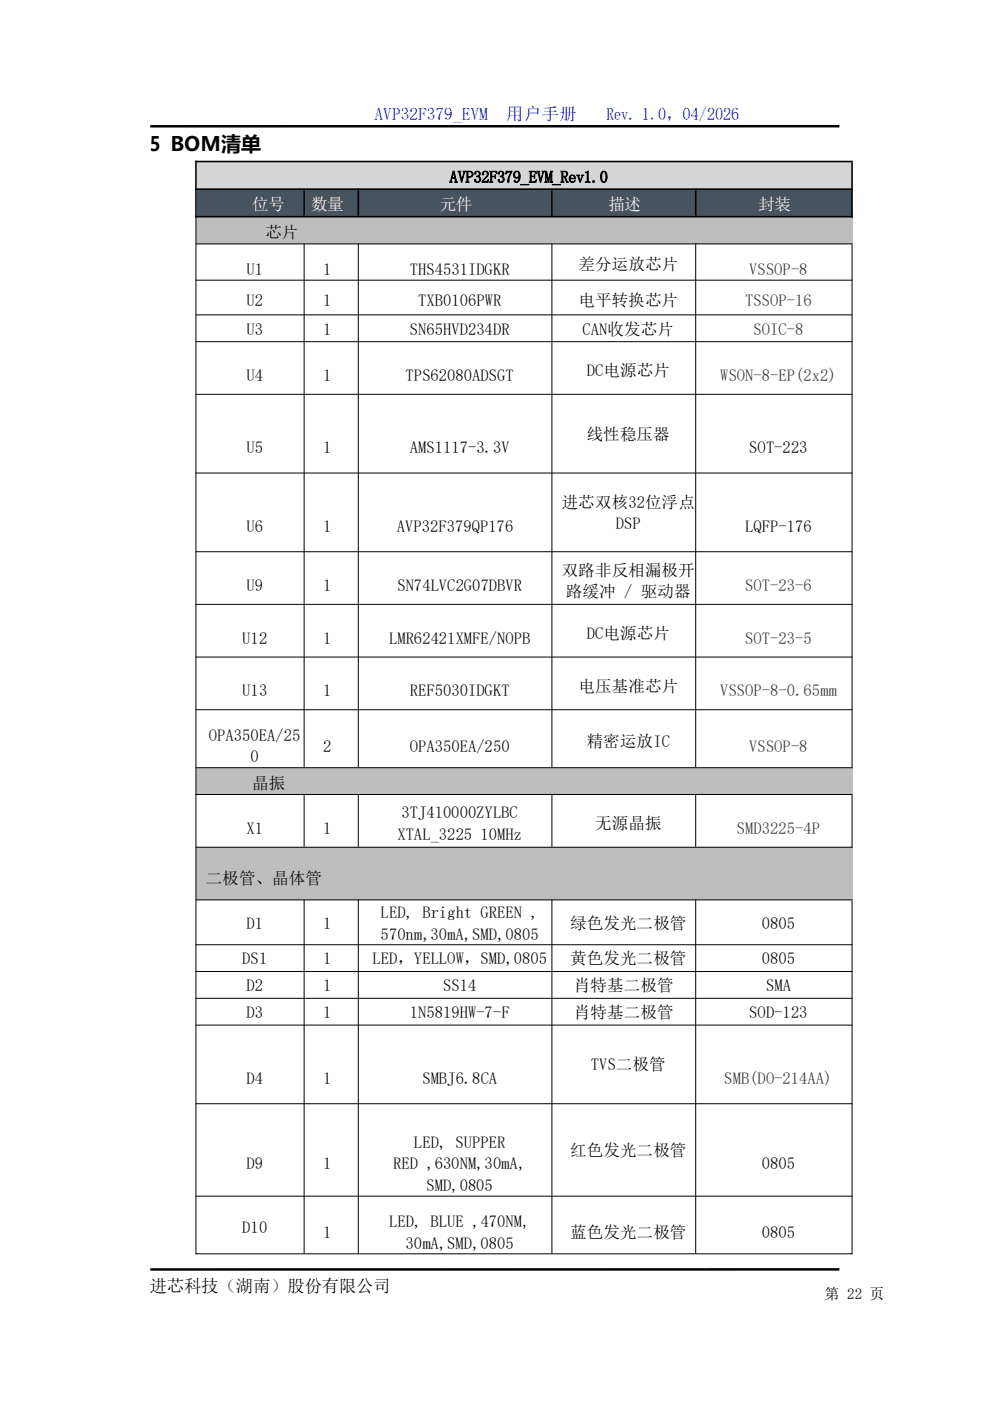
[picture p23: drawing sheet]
<svg xmlns="http://www.w3.org/2000/svg" width="210mm" height="297mm" viewBox="0 0 210 297" stroke-linecap="round" stroke-linejoin="round" font-family="sans-serif">
<defs><g id="words">
<text font-size="4.2" x="31.7" y="32.1">5 BOM清单</text>
<g font-size="3.7" fill="#00f">
<text x="79.4" y="25.4">AVP32F379_EVM</text>
<text x="107.3" y="25.4">用户手册</text>
<text x="128.6" y="25.4">Rev. 1.0，04/2026</text>
</g>
<text font-size="3.7" x="31.7" y="273.9">进芯科技（湖南）股份有限公司</text>
<g font-size="3.5">
<text x="95.3" y="38.7">AVP32F379_EVM_Rev1.0</text>
<text x="56.3" y="50.5">芯片</text>
<text x="52.2" y="58.3">U1</text>
<text x="68.5" y="58.3">1</text>
<text x="86.9" y="58.3">THS4531IDGKR</text>
<text x="122.6" y="57.3">差分运放芯片</text>
<text x="52.2" y="64.9">U2</text>
<text x="68.5" y="64.9">1</text>
<text x="88.6" y="64.9">TXB0106PWR</text>
<text x="122.6" y="64.9">电平转换芯片</text>
<text x="52.2" y="71">U3</text>
<text x="68.5" y="71">1</text>
<text x="86.9" y="71">SN65HVD234DR</text>
<text x="123.5" y="71">CAN收发芯片</text>
<text x="52.2" y="80.7">U4</text>
<text x="68.5" y="80.7">1</text>
<text x="86" y="80.7">TPS62080ADSGT</text>
<text x="124.4" y="79.7">DC电源芯片</text>
<text x="124.4" y="93.2">线性稳压器</text>
<text x="52.2" y="96.1">U5</text>
<text x="68.5" y="96.1">1</text>
<text x="86.9" y="96.1">AMS1117-3.3V</text>
<text x="158.8" y="96.1">SOT-223</text>
<text x="119.1" y="107.6">进芯双核32位浮点</text>
<text x="52.2" y="112.8">U6</text>
<text x="68.5" y="112.8">1</text>
<text x="84.1" y="112.8">AVP32F379QP176</text>
<text x="130.6" y="112.2">DSP</text>
<text x="158" y="112.8">LQFP-176</text>
<text x="52.2" y="125.3">U9</text>
<text x="68.5" y="125.3">1</text>
<text x="84.2" y="125.3">SN74LVC2G07DBVR</text>
<text x="119.1" y="122">双路非反相漏极开</text>
<text x="120" y="126.6">路缓冲 / 驱动器</text>
<text x="51.3" y="136.5">U12</text>
<text x="68.5" y="136.5">1</text>
<text x="82.5" y="136.5">LMR62421XMFE/NOPB</text>
<text x="124.4" y="135.4">DC电源芯片</text>
<text x="51.3" y="147.6">U13</text>
<text x="68.5" y="147.6">1</text>
<text x="86.9" y="147.6">REF5030IDGKT</text>
<text x="122.6" y="146.6">电压基准芯片</text>
<text x="44.3" y="157.1">OPA350EA/25</text>
<text x="53.1" y="161.6">0</text>
<text x="68.5" y="159.4">2</text>
<text x="86.9" y="159.4">OPA350EA/250</text>
<text x="124.4" y="158.3">精密运放IC</text>
<text x="53.5" y="167.2">晶振</text>
<text x="85.1" y="173.5">3TJ410000ZYLBC</text>
<text x="52.2" y="176.8">X1</text>
<text x="68.5" y="176.8">1</text>
<text x="84.2" y="178">XTAL_3225</text>
<text x="101.9" y="178">10MHz</text>
<text x="126.2" y="175.7">无源晶振</text>
<text x="43.6" y="187.4">二极管、晶体管</text>
<text x="52.2" y="196.9">D1</text>
<text x="68.5" y="196.9">1</text>
<text x="80.7" y="194.6">LED, Bright GREEN ,</text>
<text x="120.9" y="196.9">绿色发光二极管</text>
<text x="161.5" y="196.9">0805</text>
<text x="80.7" y="199.2">570nm,30mA,SMD,0805</text>
<text x="51.3" y="204.5">DS1</text>
<text x="68.5" y="204.5">1</text>
<text x="79" y="204.5">LED，YELLOW，SMD,0805</text>
<text x="120.9" y="204.5">黄色发光二极管</text>
<text x="161.5" y="204.5">0805</text>
<text x="52.2" y="210.2">D2</text>
<text x="52.2" y="215.9">D3</text>
<text x="68.5" y="210.2">1</text>
<text x="68.5" y="215.9">1</text>
<text x="86.9" y="215.9">1N5819HW-7-F</text>
<text x="93.9" y="210.2">SS14</text>
<text x="121.7" y="210.2">肖特基二极管</text>
<text x="121.7" y="215.9">肖特基二极管</text>
<text x="158.8" y="215.9">SOD-123</text>
<text x="162.4" y="210.2">SMA</text>
<text x="125.3" y="226.9">TVS二极管</text>
<text x="52.2" y="229.8">D4</text>
<text x="68.5" y="229.8">1</text>
<text x="89.5" y="229.8">SMBJ6.8CA</text>
<text x="87.8" y="243.3">LED, SUPPER</text>
<text x="120.9" y="245">红色发光二极管</text>
<text x="52.2" y="247.9">D9</text>
<text x="68.5" y="247.9">1</text>
<text x="83.4" y="247.9">RED ,630NM,30mA,</text>
<text x="161.5" y="247.9">0805</text>
<text x="90.4" y="252.5">SMD,0805</text>
<text x="51.3" y="261.4">D10</text>
<text x="68.5" y="262.5">1</text>
<text x="82.5" y="260.2">LED, BLUE ,470NM,</text>
<text x="120.9" y="262.5">蓝色发光二极管</text>
<text x="161.5" y="262.5">0805</text>
<text x="86" y="264.8">30mA,SMD,0805</text>
</g>
<g font-size="3.5" fill="#fff">
<text x="53.5" y="44.6">位号</text>
<text x="66" y="44.6">数量</text>
<text x="93.2" y="44.6">元件</text>
<text x="129" y="44.6">描述</text>
<text x="160.8" y="44.6">封装</text>
</g>
<g font-size="3.5" fill="#333">
<text x="158.8" y="58.3">VSSOP-8</text>
<text x="158" y="64.9">TSSOP-16</text>
<text x="159.7" y="71">SOIC-8</text>
<text x="152.7" y="80.7">WSON-8-EP(2x2)</text>
<text x="158" y="125.3">SOT-23-6</text>
<text x="158" y="136.5">SOT-23-5</text>
<text x="152.7" y="147.6">VSSOP-8-0.65mm</text>
<text x="158.8" y="159.4">VSSOP-8</text>
<text x="156.2" y="176.8">SMD3225-4P</text>
<text x="153.5" y="229.8">SMB(DO-214AA)</text>
</g>
<text font-size="3.2" x="174.8" y="275.5">第 22 页</text>
</g></defs>
<g fill="#000">
<path d="M31.9 26.5h146v.5h-146z" fill-rule="evenodd"/>
<path d="M31.9 268.9h146v.5h-146z" fill-rule="evenodd"/>
</g>
<path d="M41.7 34.4h138.8v5.6h-138.8z" fill-rule="evenodd" fill="#d6d6d6"/>
<g fill="#46545f">
<path d="M41.7 40.2h22.6v5.6h-22.6z" fill-rule="evenodd"/>
<path d="M64.6 40.2h11.2v5.6h-11.2z" fill-rule="evenodd"/>
<path d="M76.1 40.2h40.8v5.6h-40.8z" fill-rule="evenodd"/>
<path d="M117.1 40.2h30.3v5.6h-30.3z" fill-rule="evenodd"/>
<path d="M147.6 40.2h32.9v5.6h-32.9z" fill-rule="evenodd"/>
</g>
<g fill="#bebebe">
<path d="M41.6 46.1h139.1v5.6h-139.1z" fill-rule="evenodd"/>
<path d="M41.6 162.8h139.1v5.6h-139.1z" fill-rule="evenodd"/>
<path d="M41.6 179.7h139.1v11h-139.1z" fill-rule="evenodd"/>
</g>
<path d="M41.4 34.2h139.4M41.5 34.1v12M64.5 39.9v5.9M76 39.9v5.9M117 39.9v5.9M147.5 39.9v5.9M180.6 34.4v11.7M41.4 40.1h139.4M41.4 45.9h139.4" fill="none" stroke="#000" stroke-width=".34"/>
<g fill="none" stroke="#000" stroke-width=".21">
<path d="M41.5 51.7h139.2M41.5 59.4h139.2M41.5 46.1v219.8M64.5 51.6v111.1M76 51.6v111.1M117 51.6v111.1M147.5 51.6v111.1M180.6 51.8v111.1M41.5 66.8h139.2M41.5 72.4h139.2M41.5 83.6h139.2M41.5 100.3h139.2"/>
<path d="M41.5 117h139.2M41.5 128.1h139.2M41.5 139.3h139.2M41.5 150.5h139.2M41.5 162.8h139.2M41.5 168.4h139.2M41.5 179.6h139.2M64.5 168.4v11.1M76 168.4v11.1M117 168.4v11.1M147.5 168.4v11.1M180.6 168.5v11.2"/>
<path d="M41.5 190.8h139.2M64.5 190.7v75M76 190.7v75M117 190.7v75M147.5 190.7v75M180.6 190.9v75M41.5 200.3h139.2M41.5 206h139.2M41.5 211.7h139.2M41.5 217.3h139.2M41.5 234h139.2M41.5 253.6h139.2"/>
<path d="M41.5 265.8h139.2"/>
</g>
<use href="#words"/>
</svg>
